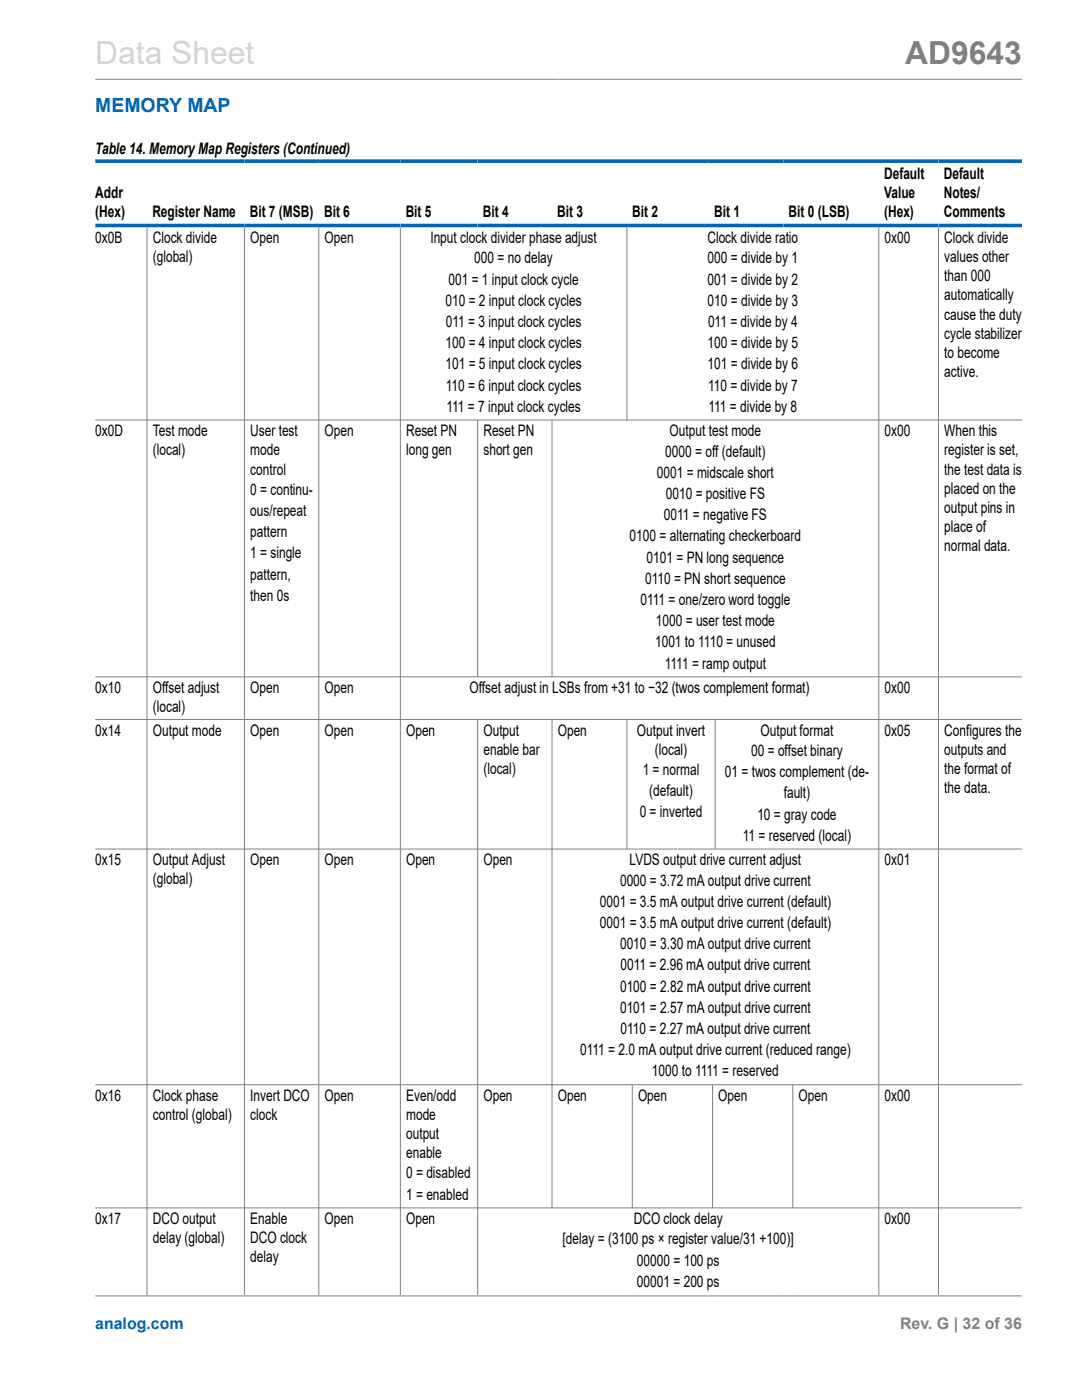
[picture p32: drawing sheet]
<svg xmlns="http://www.w3.org/2000/svg" width="216mm" height="279mm" viewBox="0 0 216 279" stroke-linecap="round" stroke-linejoin="round" font-family="sans-serif">
<defs><g id="words">
<text font-size="6.3" fill="#d3d3d3" x="19" y="12.7">Data Sheet</text>
<text font-size="6.3" fill="#808080" x="180.6" y="12.7">AD9643</text>
<text font-size="3.9" fill="#0067b8" x="19" y="22.3">MEMORY MAP</text>
<g font-size="3.2">
<text x="19" y="30.8">Table 14. Memory Map Registers (Continued)</text>
<text x="176.4" y="35.7">Default</text>
<text x="188.3" y="35.7">Default</text>
<text x="19" y="39.5">Addr</text>
<text x="176.4" y="39.5">Value</text>
<text x="188.3" y="39.5">Notes/</text>
<text x="19" y="43.3">(Hex)</text>
<text x="30.4" y="43.3">Register Name</text>
<text x="49.8" y="43.3">Bit 7 (MSB) Bit 6</text>
<text x="80.9" y="43.3">Bit 5</text>
<text x="96.4" y="43.3">Bit 4</text>
<text x="111.2" y="43.3">Bit 3</text>
<text x="126.1" y="43.3">Bit 2</text>
<text x="142.5" y="43.3">Bit 1</text>
<text x="157.4" y="43.3">Bit 0 (LSB)</text>
<text x="176.4" y="43.3">(Hex)</text>
<text x="188.3" y="43.3">Comments</text>
<text x="19" y="48.5">0x0B</text>
<text x="30.5" y="48.5">Clock divide</text>
<text x="30.5" y="52.3">(global)</text>
<text x="49.9" y="48.5">Open</text>
<text x="64.8" y="48.5">Open</text>
<text x="85.9" y="48.5">Input clock divider phase adjust</text>
<text x="94.6" y="52.6">000 = no delay</text>
<text x="141.2" y="48.5">Clock divide ratio</text>
<text x="141.2" y="52.6">000 = divide by 1</text>
<text x="176.5" y="48.5">0x00</text>
<text x="188.4" y="48.5">Clock divide</text>
<text x="188.4" y="52.3">values other</text>
<text x="89.5" y="56.8">001 = 1 input clock cycle</text>
<text x="141.2" y="56.8">001 = divide by 2</text>
<text x="188.4" y="56.1">than 000</text>
<text x="188.4" y="60">automatically</text>
<text x="88.9" y="61">010 = 2 input clock cycles</text>
<text x="89" y="65.3">011 = 3 input clock cycles</text>
<text x="141.2" y="61">010 = divide by 3</text>
<text x="141.3" y="65.3">011 = divide by 4</text>
<text x="188.4" y="63.8">cause the duty</text>
<text x="88.9" y="69.5">100 = 4 input clock cycles</text>
<text x="141.2" y="69.5">100 = divide by 5</text>
<text x="188.4" y="67.6">cycle stabilizer</text>
<text x="188.4" y="71.4">to become</text>
<text x="88.9" y="73.7">101 = 5 input clock cycles</text>
<text x="89" y="78">110 = 6 input clock cycles</text>
<text x="141.2" y="73.7">101 = divide by 6</text>
<text x="141.3" y="78">110 = divide by 7</text>
<text x="188.4" y="75.2">active.</text>
<text x="89.1" y="82.2">111 = 7 input clock cycles</text>
<text x="141.4" y="82.2">111 = divide by 8</text>
<text x="19" y="87.1">0x0D</text>
<text x="30.5" y="87.1">Test mode</text>
<text x="49.9" y="87.1">User test</text>
<text x="64.8" y="87.1">Open</text>
<text x="81" y="87.1">Reset PN</text>
<text x="96.5" y="87.1">Reset PN</text>
<text x="133.6" y="87.1">Output test mode</text>
<text x="176.5" y="87.1">0x00</text>
<text x="188.4" y="87.1">When this</text>
<text x="30.5" y="90.9">(local)</text>
<text x="49.9" y="90.9">mode</text>
<text x="49.9" y="94.7">control</text>
<text x="81" y="90.9">long gen</text>
<text x="96.5" y="90.9">short gen</text>
<text x="131.1" y="95.3">0001 = midscale short</text>
<text x="132.7" y="91.1">0000 = off (default)</text>
<text x="188.4" y="90.9">register is set,</text>
<text x="188.4" y="94.7">the test data is</text>
<text x="49.9" y="98.7">0 = continu-</text>
<text x="132.9" y="99.6">0010 = positive FS</text>
<text x="188.4" y="98.5">placed on the</text>
<text x="49.9" y="103">ous/repeat</text>
<text x="49.9" y="107.2">pattern</text>
<text x="132.5" y="103.8">0011 = negative FS</text>
<text x="188.4" y="102.3">output pins in</text>
<text x="188.4" y="106.1">place of</text>
<text x="49.9" y="111.4">1 = single</text>
<text x="125.6" y="108">0100 = alternating checkerboard</text>
<text x="129" y="112.3">0101 = PN long sequence</text>
<text x="188.4" y="109.9">normal data.</text>
<text x="49.9" y="115.7">pattern,</text>
<text x="49.9" y="119.9">then 0s</text>
<text x="128.7" y="116.5">0110 = PN short sequence</text>
<text x="127.8" y="120.7">0111 = one/zero word toggle</text>
<text x="130.9" y="125">1000 = user test mode</text>
<text x="130.7" y="129.2">1001 to 1110 = unused</text>
<text x="132.7" y="133.4">1111 = ramp output</text>
<text x="19" y="138.3">0x10</text>
<text x="30.5" y="138.3">Offset adjust</text>
<text x="30.5" y="142.2">(local)</text>
<text x="49.9" y="138.3">Open</text>
<text x="64.8" y="138.3">Open</text>
<text x="93.7" y="138.3">Offset adjust in LSBs from +31 to −32 (twos complement format)</text>
<text x="176.5" y="138.3">0x00</text>
<text x="19" y="146.8">0x14</text>
<text x="30.5" y="146.8">Output mode</text>
<text x="49.9" y="146.8">Open</text>
<text x="64.8" y="146.8">Open</text>
<text x="81" y="146.8">Open</text>
<text x="96.5" y="146.8">Output</text>
<text x="111.3" y="146.8">Open</text>
<text x="127.1" y="146.8">Output invert</text>
<text x="151.7" y="146.8">Output format</text>
<text x="176.5" y="146.8">0x05</text>
<text x="188.4" y="146.8">Configures the</text>
<text x="96.5" y="150.7">enable bar</text>
<text x="96.5" y="154.5">(local)</text>
<text x="128.2" y="154.7">1 = normal</text>
<text x="130.7" y="150.7">(local)</text>
<text x="144.6" y="155.1">01 = twos complement (de-</text>
<text x="149.9" y="150.9">00 = offset binary</text>
<text x="188.4" y="150.7">outputs and</text>
<text x="188.4" y="154.5">the format of</text>
<text x="129.5" y="158.9">(default)</text>
<text x="156.4" y="159.3">fault)</text>
<text x="188.4" y="158.3">the data.</text>
<text x="127.6" y="163.1">0 = inverted</text>
<text x="148.2" y="167.8">11 = reserved (local)</text>
<text x="151.1" y="163.6">10 = gray code</text>
<text x="19" y="172.7">0x15</text>
<text x="30.5" y="172.7">Output Adjust</text>
<text x="49.9" y="172.7">Open</text>
<text x="64.8" y="172.7">Open</text>
<text x="81" y="172.7">Open</text>
<text x="96.5" y="172.7">Open</text>
<text x="125.6" y="172.7">LVDS output drive current adjust</text>
<text x="176.5" y="172.7">0x01</text>
<text x="30.5" y="176.5">(global)</text>
<text x="123.7" y="176.7">0000 = 3.72 mA output drive current</text>
<text x="119.7" y="181">0001 = 3.5 mA output drive current (default)</text>
<text x="119.7" y="185.2">0001 = 3.5 mA output drive current (default)</text>
<text x="123.7" y="189.4">0010 = 3.30 mA output drive current</text>
<text x="123.7" y="197.9">0100 = 2.82 mA output drive current</text>
<text x="123.8" y="193.7">0011 = 2.96 mA output drive current</text>
<text x="123.7" y="202.1">0101 = 2.57 mA output drive current</text>
<text x="123.8" y="206.4">0110 = 2.27 mA output drive current</text>
<text x="115.8" y="210.6">0111 = 2.0 mA output drive current (reduced range)</text>
<text x="130.1" y="214.8">1000 to 1111 = reserved</text>
<text x="19" y="219.7">0x16</text>
<text x="30.5" y="219.7">Clock phase</text>
<text x="49.9" y="219.7">Invert DCO</text>
<text x="64.8" y="219.7">Open</text>
<text x="81" y="219.7">Even/odd</text>
<text x="96.5" y="219.7">Open</text>
<text x="111.3" y="219.7">Open</text>
<text x="127.3" y="219.7">Open</text>
<text x="143.3" y="219.7">Open</text>
<text x="159.3" y="219.7">Open</text>
<text x="176.5" y="219.7">0x00</text>
<text x="30.5" y="223.5">control (global)</text>
<text x="49.9" y="223.5">clock</text>
<text x="81" y="223.5">mode</text>
<text x="81" y="227.4">output</text>
<text x="81" y="231.2">enable</text>
<text x="81" y="235.2">0 = disabled</text>
<text x="81" y="239.4">1 = enabled</text>
<text x="19" y="244.3">0x17</text>
<text x="30.5" y="244.3">DCO output</text>
<text x="49.9" y="244.3">Enable</text>
<text x="64.8" y="244.3">Open</text>
<text x="81" y="244.3">Open</text>
<text x="126.5" y="244.3">DCO clock delay</text>
<text x="176.5" y="244.3">0x00</text>
<text x="30.5" y="248.1">delay (global)</text>
<text x="49.9" y="248.1">DCO clock</text>
<text x="49.9" y="251.9">delay</text>
<text x="112.3" y="248.3">[delay = (3100 ps × register value/31 +100)]</text>
<text x="127.1" y="252.6">00000 = 100 ps</text>
<text x="127.1" y="256.8">00001 = 200 ps</text>
</g>
<text font-size="3.2" fill="#0067b8" x="19" y="265.3">analog.com</text>
<text font-size="3.2" fill="#808080" x="179.6" y="265.3">Rev. G | 32 of 36</text>
</g></defs>
<g fill="none" stroke="#808080" stroke-width=".2">
<path d="M19 15.8h184.9M29.3 45.4v213.1M48.8 45.4v213.1M63.6 45.4v213.1M79.9 45.4v213.1M125.1 45.4v38.5M175.4 45.4v213.1M187.3 45.4v213.1M19 83.8h184.9M95.3 83.8v51.4M110.1 83.8v51.4M19 135.1h184.9"/>
<path d="M19 143.6h184.9M95.3 143.6v114.9M110.1 143.6v97.5M125.1 143.6v25.9M142.7 143.6v25.9M19 169.4h184.9M19 216.5h184.9M126.2 216.5v24.6M142.2 216.5v24.6M158.2 216.5v24.6M19 241.1h184.9M19 258.6h184.9"/>
</g>
<path d="M19 32.2h184.9M19 45h184.9" fill="none" stroke="#0067b8" stroke-width=".71"/>
<use href="#words"/>
</svg>
